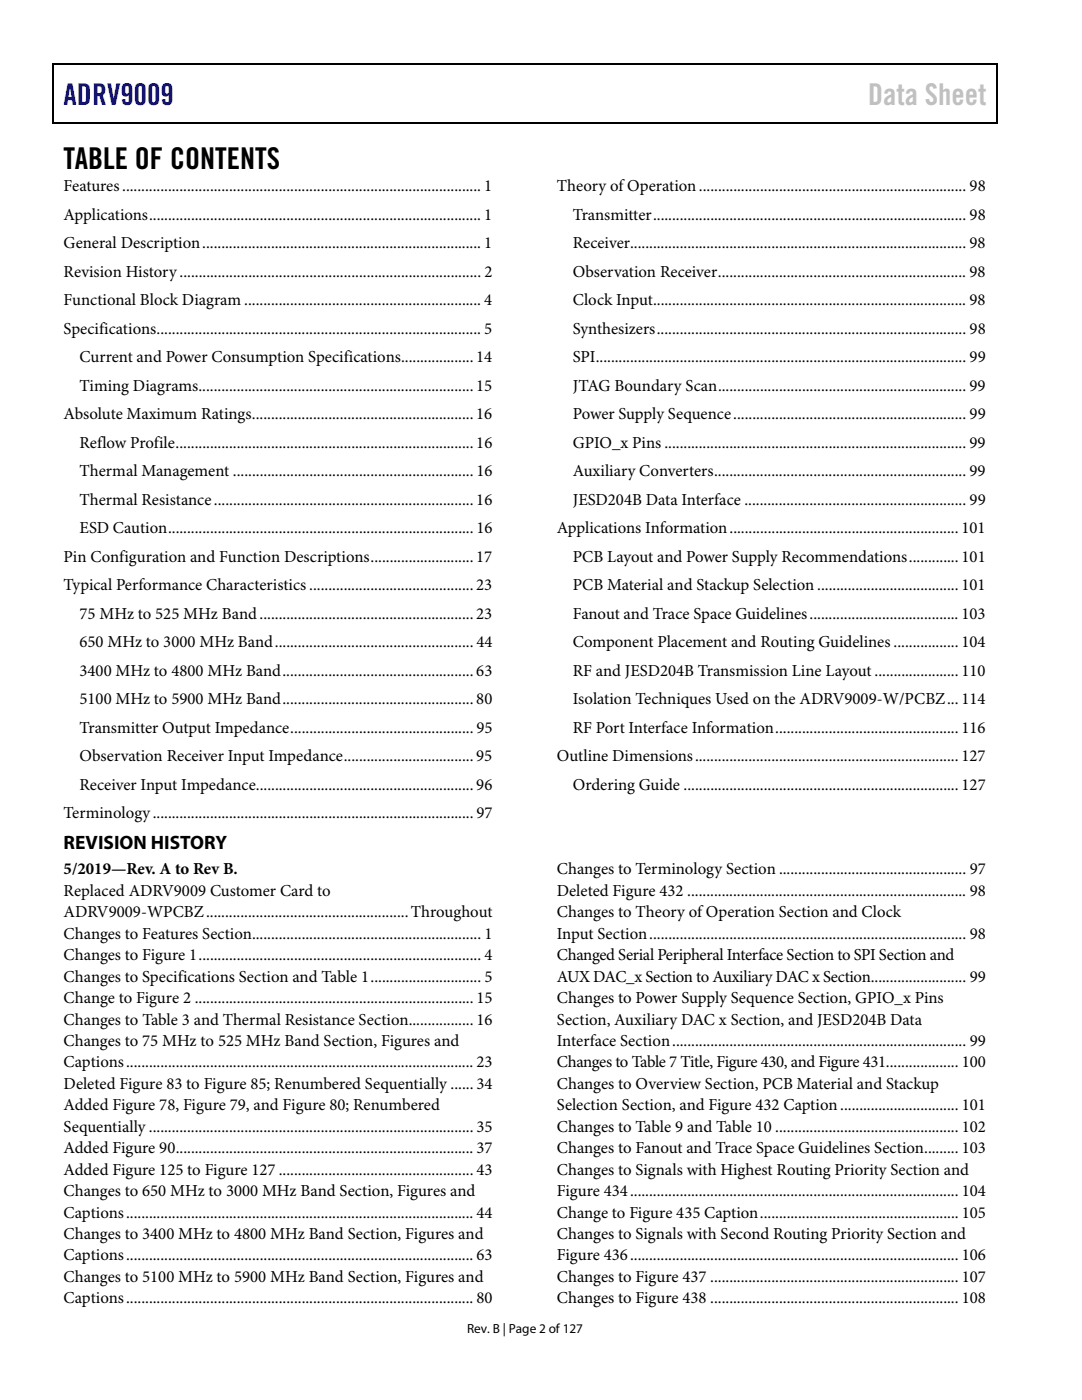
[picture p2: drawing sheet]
<svg xmlns="http://www.w3.org/2000/svg" width="216mm" height="279mm" viewBox="0 0 216 279" stroke-linecap="round" stroke-linejoin="round" font-family="sans-serif">
<defs><g id="words">
<text font-size="6" fill="#00f" x="12.7" y="21">ADRV9009</text>
<text font-size="6" fill="#c0c0c0" x="173.2" y="21">Data Sheet</text>
<text font-size="6" x="12.7" y="33.6">TABLE OF CONTENTS</text>
<text font-size="3.9" x="12.7" y="169.4">REVISION HISTORY</text>
<g font-size="3.3">
<text x="12.7" y="38.1">Features .............................................................................................. 1</text>
<text x="111.1" y="38.1">Theory of Operation ...................................................................... 98</text>
<text x="12.7" y="43.8">Applications ....................................................................................... 1</text>
<text x="114.3" y="43.8">Transmitter .................................................................................. 98</text>
<text x="12.7" y="49.5">General Description ......................................................................... 1</text>
<text x="114.3" y="49.5">Receiver........................................................................................ 98</text>
<text x="12.7" y="55.2">Revision History ............................................................................... 2</text>
<text x="114.3" y="55.2">Observation Receiver ................................................................. 98</text>
<text x="12.7" y="60.9">Functional Block Diagram .............................................................. 4</text>
<text x="114.3" y="60.9">Clock Input .................................................................................. 98</text>
<text x="12.7" y="66.6">Specifications ..................................................................................... 5</text>
<text x="114.3" y="66.6">Synthesizers ................................................................................. 98</text>
<text x="15.9" y="72.3">Current and Power Consumption Specifications ................... 14</text>
<text x="15.9" y="78">Timing Diagrams ........................................................................ 15</text>
<text x="114.3" y="72.3">SPI ................................................................................................. 99</text>
<text x="114.3" y="78">JTAG Boundary Scan ................................................................. 99</text>
<text x="12.7" y="83.7">Absolute Maximum Ratings .......................................................... 16</text>
<text x="114.3" y="83.7">Power Supply Sequence ............................................................. 99</text>
<text x="15.9" y="89.3">Reflow Profile .............................................................................. 16</text>
<text x="114.3" y="89.3">GPIO_x Pins ............................................................................... 99</text>
<text x="15.9" y="95">Thermal Management ............................................................... 16</text>
<text x="114.3" y="95">Auxiliary Converters .................................................................. 99</text>
<text x="15.9" y="100.7">Thermal Resistance .................................................................... 16</text>
<text x="114.3" y="100.7">JESD204B Data Interface .......................................................... 99</text>
<text x="15.9" y="106.4">ESD Caution ................................................................................ 16</text>
<text x="111.1" y="106.4">Applications Information ............................................................ 101</text>
<text x="12.7" y="112.1">Pin Configuration and Function Descriptions ........................... 17</text>
<text x="114.3" y="112.1">PCB Layout and Power Supply Recommendations ............. 101</text>
<text x="12.7" y="117.8">Typical Performance Characteristics ........................................... 23</text>
<text x="114.3" y="117.8">PCB Material and Stackup Selection ..................................... 101</text>
<text x="15.9" y="123.5">75 MHz to 525 MHz Band ........................................................ 23</text>
<text x="114.3" y="123.5">Fanout and Trace Space Guidelines ....................................... 103</text>
<text x="15.9" y="129.2">650 MHz to 3000 MHz Band .................................................... 44</text>
<text x="114.3" y="129.2">Component Placement and Routing Guidelines ................. 104</text>
<text x="15.9" y="134.9">3400 MHz to 4800 MHz Band .................................................. 63</text>
<text x="114.3" y="134.9">RF and JESD204B Transmission Line Layout ...................... 110</text>
<text x="15.9" y="140.5">5100 MHz to 5900 MHz Band .................................................. 80</text>
<text x="114.3" y="140.5">Isolation Techniques Used on the ADRV9009-W/PCBZ ... 114</text>
<text x="15.9" y="146.2">Transmitter Output Impedance ................................................ 95</text>
<text x="114.3" y="146.2">RF Port Interface Information ................................................ 116</text>
<text x="15.9" y="151.9">Observation Receiver Input Impedance .................................. 95</text>
<text x="111.1" y="151.9">Outline Dimensions ..................................................................... 127</text>
<text x="15.9" y="157.6">Receiver Input Impedance......................................................... 96</text>
<text x="114.3" y="157.6">Ordering Guide ........................................................................ 127</text>
<text x="12.7" y="163.3">Terminology .................................................................................... 97</text>
<text x="12.7" y="174.5">5/2019—Rev. A to Rev B.</text>
<text x="12.7" y="178.8">Replaced ADRV9009 Customer Card to</text>
<text x="111.1" y="174.5">Changes to Terminology Section ................................................. 97</text>
<text x="111.1" y="178.8">Deleted Figure 432 ......................................................................... 98</text>
<text x="12.7" y="183.1">ADRV9009-WPCBZ ..................................................... Throughout</text>
<text x="111.1" y="183.1">Changes to Theory of Operation Section and Clock</text>
<text x="12.7" y="187.3">Changes to Features Section............................................................ 1</text>
<text x="12.7" y="191.6">Changes to Figure 1 .......................................................................... 4</text>
<text x="111.1" y="187.3">Input Section ................................................................................... 98</text>
<text x="111.1" y="191.6">Changed Serial Peripheral Interface Section to SPI Section and</text>
<text x="12.7" y="195.9">Changes to Specifications Section and Table 1 ............................. 5</text>
<text x="111.1" y="195.9">AUX DAC_x Section to Auxiliary DAC x Section ......................... 99</text>
<text x="12.7" y="200.2">Change to Figure 2 ......................................................................... 15</text>
<text x="111.1" y="200.2">Changes to Power Supply Sequence Section, GPIO_x Pins</text>
<text x="12.7" y="204.5">Changes to Table 3 and Thermal Resistance Section ................. 16</text>
<text x="12.7" y="208.7">Changes to 75 MHz to 525 MHz Band Section, Figures and</text>
<text x="111.1" y="204.5">Section, Auxiliary DAC x Section, and JESD204B Data</text>
<text x="111.1" y="208.7">Interface Section ............................................................................. 99</text>
<text x="12.7" y="213">Captions ........................................................................................... 23</text>
<text x="111.1" y="213">Changes to Table 7 Title, Figure 430, and Figure 431................... 100</text>
<text x="12.7" y="217.3">Deleted Figure 83 to Figure 85; Renumbered Sequentially ...... 34</text>
<text x="12.7" y="221.6">Added Figure 78, Figure 79, and Figure 80; Renumbered</text>
<text x="111.1" y="217.3">Changes to Overview Section, PCB Material and Stackup</text>
<text x="111.1" y="221.6">Selection Section, and Figure 432 Caption ............................... 101</text>
<text x="12.7" y="225.9">Sequentially ..................................................................................... 35</text>
<text x="111.1" y="225.9">Changes to Table 9 and Table 10 ................................................ 102</text>
<text x="12.7" y="230.1">Added Figure 90 .............................................................................. 37</text>
<text x="111.1" y="230.1">Changes to Fanout and Trace Space Guidelines Section ......... 103</text>
<text x="12.7" y="234.4">Added Figure 125 to Figure 127 ................................................... 43</text>
<text x="12.7" y="238.7">Changes to 650 MHz to 3000 MHz Band Section, Figures and</text>
<text x="111.1" y="234.4">Changes to Signals with Highest Routing Priority Section and</text>
<text x="111.1" y="238.7">Figure 434 ...................................................................................... 104</text>
<text x="12.7" y="243">Captions ........................................................................................... 44</text>
<text x="111.1" y="243">Change to Figure 435 Caption .................................................... 105</text>
<text x="12.7" y="247.3">Changes to 3400 MHz to 4800 MHz Band Section, Figures and</text>
<text x="12.7" y="251.5">Captions ........................................................................................... 63</text>
<text x="111.1" y="247.3">Changes to Signals with Second Routing Priority Section and</text>
<text x="111.1" y="251.5">Figure 436 ...................................................................................... 106</text>
<text x="12.7" y="255.8">Changes to 5100 MHz to 5900 MHz Band Section, Figures and</text>
<text x="111.1" y="255.8">Changes to Figure 437 ................................................................. 107</text>
<text x="12.7" y="260.1">Captions ........................................................................................... 80</text>
<text x="111.1" y="260.1">Changes to Figure 438 ................................................................. 108</text>
</g>
<text font-size="2.6" x="93.2" y="266">Rev. B | Page 2 of 127</text>
</g></defs>
<path d="M10.5 12.7h.3v1h-.3zM198.8 12.7h.2v1h-.2zM198.8 12.7h.2v.3h-.2zM198.8 24.4h.2v.3h-.2z" fill="#000"/>
<path d="M10.5 12.8h188.3M10.7 13.7v11M198.9 13.7v11M10.5 24.5h188.3" fill="none" stroke="#000" stroke-width=".25"/>
<use href="#words"/>
</svg>
